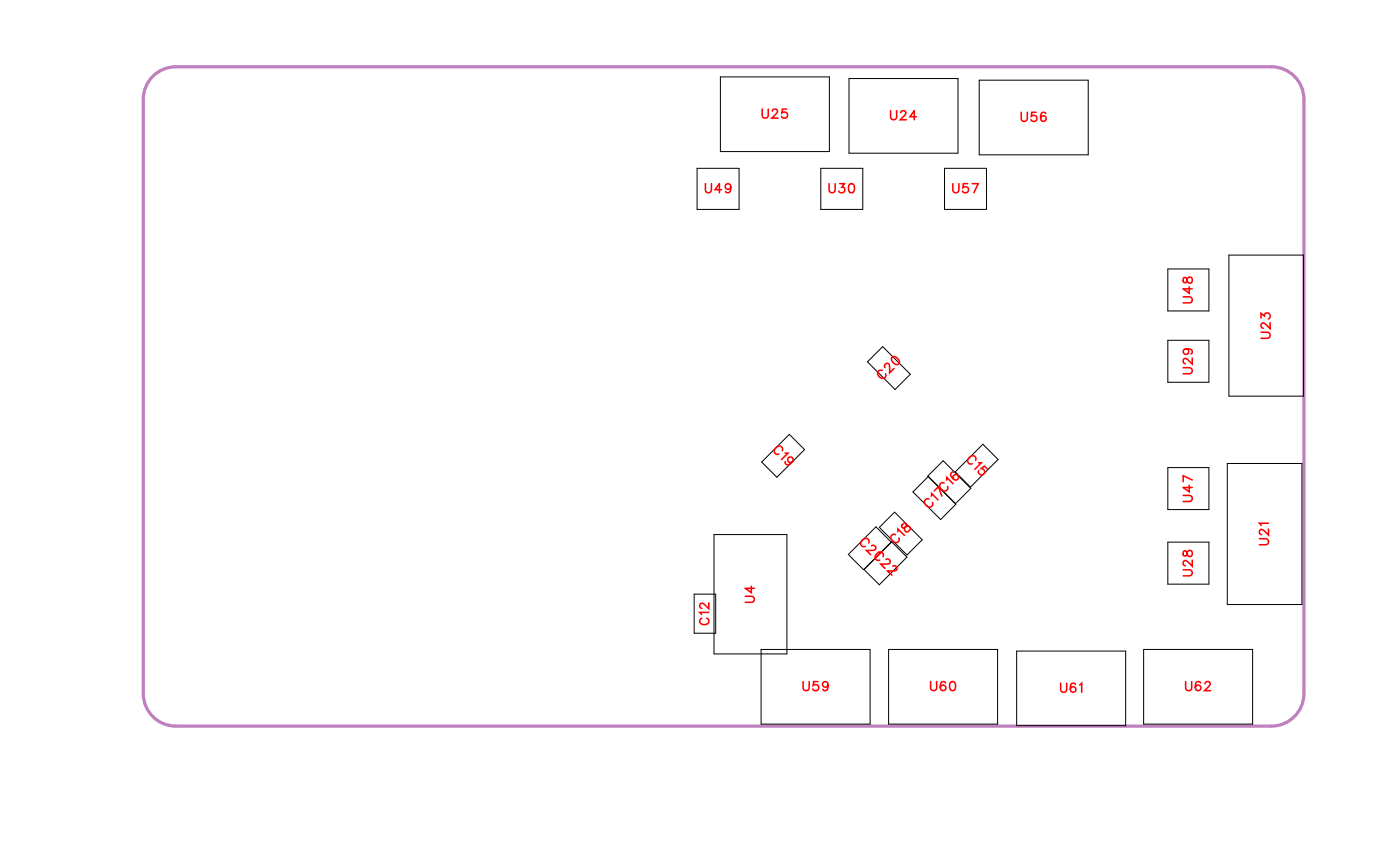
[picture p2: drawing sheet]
<svg xmlns="http://www.w3.org/2000/svg" width="109mm" height="66mm" viewBox="0 0 109 66" stroke-linecap="round" stroke-linejoin="round" font-family="sans-serif">
<defs><g id="words">
<g font-size="1.2" fill="#fff">
<text x="59.4" y="9.5">U25</text>
<text x="69.4" y="9.6">U24</text>
<text x="79.6" y="9.8">U56</text>
<text x="55" y="15.3">U49</text>
<text x="64.6" y="15.3">U30</text>
<text x="74.3" y="15.3">U57</text>
<text x="93.3" y="23.7" transform="rotate(-90 93.3 23.7)">U48</text>
<text x="69" y="29.9" transform="rotate(-45 69 29.9)">C20</text>
<text x="93.3" y="29.2" transform="rotate(-90 93.3 29.2)">U29</text>
<text x="99.4" y="26.5" transform="rotate(-90 99.4 26.5)">U23</text>
<text x="60" y="35.3" transform="rotate(45 60 35.3)">C19</text>
<text x="72.7" y="39.9" transform="rotate(-45 72.7 39.9)">C17C16</text>
<text x="75.1" y="36.1" transform="rotate(45 75.1 36.1)">C15</text>
<text x="93.3" y="39.2" transform="rotate(-90 93.3 39.2)">U47</text>
<text x="59.1" y="47" transform="rotate(-90 59.1 47)">U4</text>
<text x="66.8" y="42.5" transform="rotate(45 66.8 42.5)">C21</text>
<text x="67.9" y="43.6" transform="rotate(45 67.9 43.6)">C22</text>
<text x="70.1" y="42.7" transform="rotate(-45 70.1 42.7)">C18</text>
<text x="93.3" y="45" transform="rotate(-90 93.3 45)">U28</text>
<text x="99.3" y="42.6" transform="rotate(-90 99.3 42.6)">U21</text>
<text x="55.6" y="48.8" transform="rotate(-90 55.6 48.8)">C12</text>
<text x="62.6" y="54.2">U59</text>
<text x="72.5" y="54.2">U60</text>
<text x="82.7" y="54.3">U61</text>
<text x="92.4" y="54.2">U62</text>
</g>
</g></defs>
<path d="M11.7 6.2a2.54 2.54 0 0 1 2-1h85.5a2.54 2.54 0 0 1 2.5 2.5v46.4a2.54 2.54 0 0 1-2.5 2.5h-85.5a2.54 2.54 0 0 1-2.5-2.5v-46.4v-.5l.2-.6z" fill="none" stroke="#bf80bf" stroke-width=".25"/>
<g fill="none" stroke="#000" stroke-width=".08">
<path d="M54.4 13.1h3.3v3.2h-3.3zM56.2 6h8.5v5.8h-8.5zM64 13.1h3.3v3.2h-3.3zM66.2 6.1h8.5v5.9h-8.5zM73.7 13.1h3.3v3.2h-3.3zM76.4 6.3h8.5v5.8h-8.5zM95.9 19.9h5.8v11h-5.8zM59.4 36l2.2-2.1 1.2 1.2-2.2 2.1zM68.9 27l2.1 2.2-1.2 1.2-2.1-2.2zM71.2 38.4l1.2-1.2 2.2 2.1-1.2 1.2zM73.6 35.9l2.1 2.2-1.1 1.2-2.2-2.2zM74.5 36.8l2.2-2.1 1.2 1.1-2.2 2.2z"/>
<path d="M91.1 21h3.2v3.3h-3.2zM91.1 26.5h3.2v3.3h-3.2zM91.1 36.5h3.2v3.3h-3.2zM95.7 36.2h5.9v11h-5.9zM54.2 46.3h1.6v3.1h-1.6zM55.7 41.7h5.7v9.3h-5.7zM59.4 50.7h8.5v5.8h-8.5zM68.6 41.1l1.2-1.1 2.1 2.1-1.1 1.2zM69.3 50.7h8.5v5.8h-8.5zM69.5 42.3l-1.2-1.2-2.1 2.2 1.2 1.1 2.2-2.1 1.2 1.2-2.2 2.1-1.2-1.2M79.3 50.8h8.5v5.8h-8.5zM89.2 50.7h8.5v5.8h-8.5z"/>
<path d="M91.1 42.3h3.2v3.3h-3.2z"/>
</g>
<g fill="none" stroke="#f00" stroke-width=".12">
<path d="M55 14.3v.5l.2 .2 .3-.1v-.6M56.3 14.8h-.5l.3-.5v.7M57 14.6a.22 .22 0 0 1-.3 .2 .22 .22 0 0 1-.1-.4 .22 .22 0 0 1 .4 0v.2a.34 .34 0 0 1-.3 .4l-.1-.1M59.5 8.5v.5l.2 .2 .2-.1v-.6M60.3 8.7l.1-.2h.1l.2 .1-.1 .3-.4 .3h.5M61.4 8.5h-.4v.3a.25 .25 0 0 1 .4 0 .25 .25 0 0 1-.1 .4 .25 .25 0 0 1-.3-.1M64.7 14.3v.5l.2 .2 .2-.1 .1-.6M65.5 14.3h.4l-.2 .3a.24 .24 0 0 1 .2 .4 .25 .25 0 0 1-.5-.1M66.3 14.4l.1-.1a.37 .37 0 0 1 .3 .4 .37 .37 0 0 1-.3 .3 .45 .45 0 0 1-.1-.6zM69.5 8.6v.5l.2 .2 .2-.1 .1-.6M70.3 8.8l.1-.2h.1l.2 .2-.1 .2-.4 .3h.5M71.5 9.1h-.5l.3-.5v.7"/>
<path d="M74.3 14.3v.5l.2 .2 .3-.1v-.6M75.5 14.3h-.3l-.1 .3a.25 .25 0 0 1 .4 0 .25 .25 0 0 1 0 .4 .25 .25 0 0 1-.4-.1M75.8 14.3h.5l-.3 .7M79.7 8.8v.5l.2 .2 .2-.1v-.6M80.8 8.8h-.3v.3a.25 .25 0 0 1 .3 0 .25 .25 0 0 1 0 .3 .25 .25 0 0 1-.4-.1M81.6 8.9v-.1a.35 .35 0 0 0-.5 .2 .35 .35 0 0 0 .3 .5 .22 .22 0 0 0 .2-.2 .22 .22 0 0 0-.2-.3 .22 .22 0 0 0-.2 .2M61 35.2a.26 .26 0 0 0-.1-.4 .26 .26 0 0 0-.3 .1l-.1 .1a.26 .26 0 0 0-.1 .3 .26 .26 0 0 0 .4 .1M61.3 35.3l.2 .1-.5 .5M61.3 36l-.1 .1a.35 .35 0 0 0 .5 .1 .35 .35 0 0 0 .1-.5 .22 .22 0 0 0-.3 0 .22 .22 0 0 0 0 .3 .22 .22 0 0 0 .3 0M68.8 28.9a.26 .26 0 0 0-.3 .1 .26 .26 0 0 0 0 .3l.2 .1a.26 .26 0 0 0 .3 .1 .26 .26 0 0 0 .1-.3M69 28.7v-.2l.1-.1h.2l.1 .2v.5l.3-.4M69.6 27.9a.37 .37 0 0 1 .4 .1 .37 .37 0 0 1 .1 .4 .41 .41 0 0 1-.5-.5z"/>
<path d="M72.5 38.9a.26 .26 0 0 0-.3 .1 .26 .26 0 0 0 0 .4l.1 .1a.26 .26 0 0 0 .4 0 .26 .26 0 0 0 0-.3M72.7 38.7v-.2l.5 .5M72.9 38.3l.3-.3 .3 .7M73.7 37.7a.26 .26 0 0 0-.4 .1 .26 .26 0 0 0 .1 .3l.1 .1a.26 .26 0 0 0 .3 .1 .26 .26 0 0 0 .1-.4M73.8 37.5l.1-.3 .5 .5M74.4 36.8h-.1a.35 .35 0 0 0-.1 .5 .35 .35 0 0 0 .5 .1 .22 .22 0 0 0 0-.3 .22 .22 0 0 0-.3 0 .22 .22 0 0 0 0 .3M76.1 35.9a.26 .26 0 0 0-.1-.3 .26 .26 0 0 0-.3 0l-.1 .1a.26 .26 0 0 0-.1 .4 .26 .26 0 0 0 .4 .1M76.3 36.1h.3l-.5 .5M77 36.6l-.2-.2-.2 .1a.25 .25 0 0 1 .2 .3 .25 .25 0 0 1-.3 .2 .25 .25 0 0 1-.2-.3M92.3 28.7h.5l.2 .2-.1 .2-.6 .1M92.3 38.6h.5l.2 .3-.1 .2h-.6M92.3 23.2h.5l.2 .2-.1 .2h-.6"/>
<path d="M92.3 21.7v.3l.2 .1 .3-.5a.24 .24 0 0 1 .2 .2 .24 .24 0 0 1-.2 .3l-.2-.1-.1-.3zM92.5 27.2a.22 .22 0 0 1 .2 .3 .22 .22 0 0 1-.3 .1 .22 .22 0 0 1 0-.4h.1a.34 .34 0 0 1 .5 .3l-.1 .1M92.8 37.9v.5l-.5-.4h.7M92.8 22.4v.5l-.5-.4h.7M93 27.9v.5l-.3-.3-.3-.1-.1 .1v.1l.2 .2M93 37.4l-.7-.3v.5M98.4 25.9h.5l.2 .2-.1 .3h-.6M98.4 24.8v-.4l.3 .2a.24 .24 0 0 1 .3-.1 .24 .24 0 0 1 0 .4M99.1 25.2v.4l-.3-.3-.3-.1-.1 .1v.2l.2 .1M54.8 48.2a.26 .26 0 0 0-.2 .3 .26 .26 0 0 0 .3 .2h.1a.26 .26 0 0 0 .3-.2 .26 .26 0 0 0-.2-.3M55.3 47.8h-.7l.1 .1M55.3 47v.5l-.3-.3-.3-.2-.1 .2v.1l.2 .2"/>
<path d="M58.1 46.5h.5l.3 .2-.1 .3h-.7M58.6 45.7v.5l-.5-.3h.8M62.7 53.2v.5l.2 .2 .2-.1v-.6M63.8 53.2h-.3l-.1 .3a.25 .25 0 0 1 .4 0 .25 .25 0 0 1 0 .3 .25 .25 0 0 1-.4-.1M64.6 53.4a.22 .22 0 0 1-.3 .2 .22 .22 0 0 1-.1-.3 .22 .22 0 0 1 .4 0v.1a.34 .34 0 0 1-.3 .5l-.1-.1M67.8 42.4a.26 .26 0 0 0-.1-.4 .26 .26 0 0 0-.4 .1l-.1 .1a.26 .26 0 0 0 0 .3 .26 .26 0 0 0 .3 .1M68 42.6h.2l.1 .1v.1l-.2 .1h-.5l.3 .4M68.5 43.1h.2l-.5 .5M68.9 43.4a.26 .26 0 0 0-.1-.3 .26 .26 0 0 0-.3 0l-.2 .2a.26 .26 0 0 0 0 .3 .26 .26 0 0 0 .3 .1M69.1 43.6h.2l.1 .1v.2l-.2 .1h-.5l.3 .3M69.7 44.2h.2l.1 .1v.1l-.3 .1h-.5l.4 .4M69.9 41.7a.26 .26 0 0 0-.4 .1 .26 .26 0 0 0 .1 .3l.1 .2a.26 .26 0 0 0 .3 0 .26 .26 0 0 0 .1-.3"/>
<path d="M70 41.5l.1-.2 .5 .5M70.4 40.9v.2l.1 .1 .3-.2 .1 .1a.24 .24 0 0 1 0 .3 .24 .24 0 0 1-.3 0l.1-.5-.1-.1zM72.6 53.2v.5l.2 .2 .2-.1 .1-.6M73.8 53.3l-.1-.1a.35 .35 0 0 0-.4 .3 .35 .35 0 0 0 .3 .4 .22 .22 0 0 0 .2-.2 .22 .22 0 0 0-.2-.3 .22 .22 0 0 0-.2 .2M74.2 53.2h.1a.37 .37 0 0 1 .3 .3 .37 .37 0 0 1-.3 .4 .45 .45 0 0 1-.1-.7zM82.7 53.3v.5l.2 .2 .3-.1v-.6M83.9 53.4v-.1a.35 .35 0 0 0-.4 .3 .35 .35 0 0 0 .2 .4 .22 .22 0 0 0 .2-.2 .22 .22 0 0 0-.2-.2 .22 .22 0 0 0-.2 .2M84.2 53.4l.2-.1v.7M92.3 44.4h.5l.2 .3-.1 .2h-.6M92.3 43v.3l.2 .1 .3-.5a.24 .24 0 0 1 .2 .3 .24 .24 0 0 1-.2 .2l-.2-.1-.1-.3zM92.5 53.2v.5l.2 .2 .2-.1 .1-.6M93 43.7v.5l-.3-.4-.3-.1-.1 .2v.1l.2 .1"/>
<path d="M93.7 53.3l-.1-.1a.35 .35 0 0 0-.4 .3 .35 .35 0 0 0 .3 .4 .22 .22 0 0 0 .2-.2 .22 .22 0 0 0-.2-.3 .22 .22 0 0 0-.2 .2M94 53.3l.1-.1h.2l.1 .1-.1 .2-.3 .4h.4M98.3 42h.5l.2 .2-.1 .3h-.6M99 41.3v.4l-.4-.3-.2-.1-.1 .1v.2l.1 .1M99 40.8h-.7l.1 .2"/>
</g>
<use href="#words"/>
</svg>
